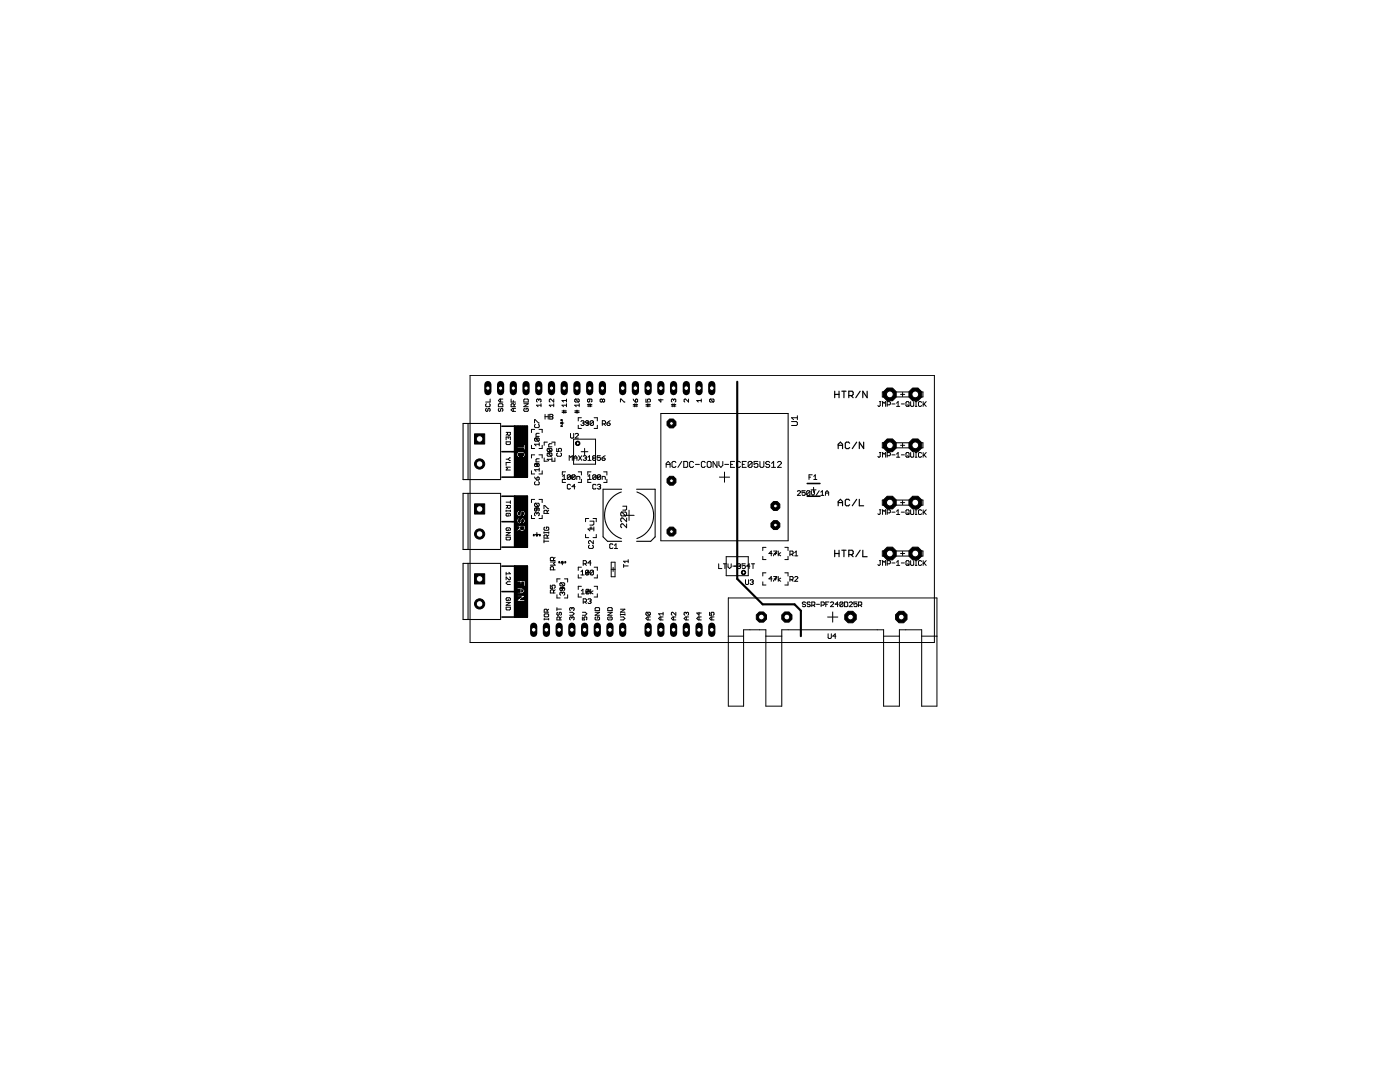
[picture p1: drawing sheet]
<svg xmlns="http://www.w3.org/2000/svg" width="279mm" height="216mm" viewBox="0 0 279 216" stroke-linecap="round" stroke-linejoin="round" font-family="sans-serif">
<path d="M147.1 76.2v39.3l5.1 5.1h6.4l1.2 1.3v5" fill="none" stroke="#000" stroke-width=".42"/>
<g fill="none" stroke="#000" stroke-width=".2">
<path d="M97.8 79.6v.6h-.9M99.9 79.6v.6M100.4 79.6h-.6l-.3 .3 .3 .3h.6M102 79.6v.6h.9M102.4 79.9v.3M104.5 79.8l.2-.2h.6l.1 .2v.4h-.9zM107.5 79.8l-.1-.2-.3 .2 .1 .4M107.5 79.8l.2-.2 .3 .2-.2 .4M107.5 79.8v.1M110.5 79.6v.6l-.6-.6-.3 .2 .2 .4M113.1 79.6v.6M113.1 79.9h-.9l.3 .3"/>
<path d="M114.9 79.6l-.2 .5 .2 .1h.5M114.9 79.6h.5l.2 .2-.2 .4M114.9 79.6l.5 .6M117.7 79.6v.5l-.2 .1-.3-.1 .2-.5h.6l.1 .2-.1 .4M120.2 79.8l-.1-.2-.3 .2v.3l.1 .1 .3-.1M120.2 79.8l.2-.2 .3 .2-.2 .4-.3-.1M120.2 79.8v.3M126.4 79.6l.4 .6M126.8 79.8l.3-.2 .2 .5-.5 .1zM128.9 79.6v.6h.4l-.1-.4 .4-.2 .2 .2-.2 .4M131.9 79.6v.6l-.5-.4h.9M134.4 79.8l-.1-.2-.3 .2 .1 .4"/>
<path d="M134.4 79.8l.2-.2 .3 .2-.2 .4M134.4 79.8v.1M137.4 79.6v.6l-.7-.6-.2 .2 .2 .4M140 79.9h-.9l.3 .3M140 79.6v.6M141.8 79.6l-.2 .5 .2 .1h.5M141.8 79.6h.5l.2 .2-.2 .4M141.8 79.6l.5 .6M176.1 78.2h8.1v1h-8.1zM179.7 78.7h.9M180.1 78.3v.8M95 87.6h1.5"/>
<path d="M95.7 86.8v1.6M97.1 81.5l-.2 .4 .3 .2 .2-.5 .3-.1 .1 .1-.1 .5M97.1 80.6l-.2 .1 .2 .5h.6l.1-.2-.1-.4M99.5 80.7l.1-.1h.6l.2 .1v.5h-.9zM99.6 81.5l-.1 .4 .3 .2 .1-.5 .3-.1 .2 .1-.2 .5M101 87.8v-.6h.9v.6M101 88.2h.9v.4l-.2 .1h-.5l-.2-.1zM101 86.3h.9v.4l-.5 .1-.1-.1v-.4M101 91.6h.4M101.3 86.6l-.3 .2M101.4 87.2v.3M101.4 91.6l.5 .3"/>
<path d="M101.9 92.3h-.9v.6M101.9 99.9v.6M101.9 91.4l-.5 .2M101.9 93.2h-.9l.3 .3-.3 .3h.9M102.2 90.1h1M102.4 81.5v.6M102.6 81.2v-.5l-.4-.1-.2 .1v.5h.9M102.7 85h2.5v10.2h-2.5zM102.7 99h2.5v10.2h-2.5zM102.7 85v10.2M102.7 99v10.2M102.8 85v10.2"/>
<path d="M102.8 99v10.2M102.9 85v10.2M102.9 99v10.2M102.9 81.5h-.6l-.3 .3 .3 .3h.6M102.9 80.6l-.3 .3M103 85v10.2M103 99v10.2M103.1 85v10.2M103.1 99v10.2M103.1 89.3l.1 .1M103.1 91l.4 .3 .2-.1M103.2 85v4.1"/>
<path d="M103.2 89.4v.9M103.2 91.1v4.1M103.2 99v3.1M103.2 89.4h1.3l.1 .5M103.3 85v4.1M103.3 89.4v.9M103.3 91.2v4M103.3 99v3M103.4 85v4.1M103.4 89.4v.8M103.4 91.2v4M103.4 99v2.9"/>
<path d="M103.4 89.4v.7M103.4 91.3v3.9M103.5 85v4.1M103.5 89.4v.7M103.5 90.5v.4M103.5 91.3v3.9M103.5 99v2.9M103.6 85v4.1M103.6 89.4v.7M103.6 90.5v.5M103.6 91.3v3.9M103.6 99v2.9"/>
<path d="M103.7 85v4.1M103.7 89.4v.7M103.7 90.4v4.8M103.7 99v3.7M103.7 91.1l-.2-.3v-.2l.1-.2h.7l.2 .4-.3 .3M103.8 85v4.1M103.8 89.4v.7M103.8 90.4v4.8M103.8 99v3.2M103.9 85v4.1M103.9 89.4v.7M103.9 90.4v4.8"/>
<path d="M103.9 99v3.1M104 85v4.1M104 89.4v.7M104 90.4v4.8M104 99v3M104 99v2.9M104.1 85v4.1M104.1 89.4v.7M104.1 90.4v4.8M104.1 99v2.9M104.2 85v4.1M104.2 89.4v.7"/>
<path d="M104.2 90.4v4.8M104.2 99v2.9M104.3 85v4.1M104.3 89.4v.7M104.3 90.4v.6M104.3 91.3v3.9M104.3 99v2.9M104.4 85v4.1M104.4 89.4v.7M104.4 90.5v.5M104.4 91.3v3.9M104.4 99v2.9"/>
<path d="M104.4 90.5v.4M104.5 90.1l.3 .3M104.5 90.1h-1l-.4 .3M104.5 85v3.7M104.5 89.8v.3M104.5 91.3v3.9M104.5 99v2.9M104.5 80.6h.9l-.9 .6h.9M104.6 88.6l-.1 .5-1.4 .1M104.6 88.6l.2 .1M104.6 85v3.6M104.6 89.9v.3"/>
<path d="M104.6 91.2v4M104.6 99v2.9M104.6 89.9v.4M104.6 99v3M104.7 81.5l-.2 .1 .2 .5h.6l.1-.2-.1-.4h-.3v.3M104.7 91.1l-.2 .2-.3-.1M104.7 85v3.6M104.7 89.8v.5M104.7 91.1v4.1M104.7 99v3.1M104.8 85v10.2M104.8 99v10.2"/>
<path d="M104.8 89.7l-.2 .2M104.8 91l-.1 .1M104.9 85v10.2M104.9 99v10.2M105 85v10.2M105 99v10.2M105.1 85v10.2M105.1 99v10.2M105.2 85v10.2M105.2 99v10.2M106.1 93.9v.7h.6M106.1 88.9v.6h.6"/>
<path d="M106.7 84.4v-.6l.9 .6M106.7 95.2l.4 .6M106.7 90.8h-.6v.6M106.7 85.7h-.6v.6M106.7 99.7h-.6v.6M106.8 87.4h.7l.1 .1-.1 .5M106.8 96.1l-.1 .2 .1 .4h.7l.1-.1-.1-.5M106.8 84.7l-.1 .1 .1 .5h.7l.1-.1-.1-.5M106.8 87.4l-.1 .1 .1 .5h.7M106.8 92.5l-.1 .1 .1 .5h.7M106.8 92.5h.7l.1 .1-.1 .5M106.8 92.5l.7 .6"/>
<path d="M106.8 87.4l.7 .6M106.9 87.6h.5M106.9 92.7h.5M107.1 87.3v.5M107.1 92.4v.5M107.3 95.2l.3 .1-.1 .5h-.4v-.5zM107.6 90.8h.6v.6M107.6 85.7h.6v.6M107.6 99.7h.6v.6M107.6 86.5h-.5l-.1 .1v.5h.6M107.6 88.3v.7M107.6 93.4v.6"/>
<path d="M107.6 93.7h-.9l.3 .3M107.6 91.5h-.5l-.1 .2v.5h.6M107.6 88.6h-.9l.3 .4M108 80.9h-.9l.3 .3M108 80.6v.6M108.2 88.9v.6h-.6M108.2 93.9v.7h-.6M108.6 91.4v.6h.6M108.8 82.7v.9M108.8 83.1h.6M109.2 88.2h-.6v.7M109.3 90.1h.8"/>
<path d="M109.4 89.5l-.2 .1v.3l.2 .2M109.4 90.4l-.2 .2v.3l.2 .1h.6M109.4 89.5h.6l.2 .4-.2 .2zM109.4 90.4h.6l.2 .2-.2 .4M109.4 90.4l.6 .6M109.4 82.7v.9M109.7 89.7v.8M109.7 83.1h.5M109.7 82.7h.5l.1 .1-.1 .3 .1 .4-.1 .1h-.5zM110.1 88.2h.6v.7M110.2 91.7h-1l.3 .3M110.2 88.5h-.5l-.2 .2v.5h.7"/>
<path d="M110.2 91.3v.7M110.5 80.9h-.9l.3 .3M110.5 80.6v.6M110.7 91.4v.6h-.6M111.1 89.5v.6h.5l-.2-.5 .5-.1 .2 .1v.3l-.2 .2M111.3 90.4l-.2 .2v.3l.2 .1h.6l.2-.1v-.3l-.2-.2M111.9 84.4h.6M112.2 82.3h.9M112.2 82h.9M112.2 95.6v.7h.7M112.2 84.1v.6M112.3 95.7h.6"/>
<path d="M112.3 95.1l.3-.4v1M112.5 81.9v.5M112.8 81.9v.5M112.9 94.1h-.7v.7M113.1 80.9h-.9l.3 .3M113.1 80.6v.6M113.6 91.9v-1l.3 .3 .3-.3v1M113.7 95.2h.8M113.9 86.5v.8l.1 .1 .5-.1v-.8M113.9 94.9v.6l-.2 .2-.5-.2M113.9 96.8l-.2-.2-.5 .2v.6l.2 .2 .5-.2M113.9 94.9l-.2-.2-.5 .2v.6"/>
<path d="M113.9 94.9l-.7 .6M114.1 94.8v.8M114.2 94.9l.1-.2 .5 .2M114.2 95.5l.6-.6v.6l-.2 .2zM114.5 87.6h4.4v5h-4.4zM114.5 91.9v-.7l.4-.3 .2 .3v.7M114.5 91.4h.6M114.7 82.3h.9M114.7 82h.9M114.8 86.6l.2-.1 .4 .1v.2l-.6 .6h.6M114.8 97.1h-.6l.4-.5v1M115 81.9v.5"/>
<path d="M115.1 95.7v-.6h.5l.1 .1v.5M115.3 81.9v.5M115.4 94.1h.6v.7M115.4 84.9v.6h.6M115.5 90.9l.6 1M115.6 80.9h-.9l.3 .3M115.6 80.6v.6M115.9 84.1l.2-.2h.3l.2 .2-.2 .3M116 90.1h1.3M116 95.6v.7h-.6M116 83.4h-.6v.6M116.1 90.9l-.6 1"/>
<path d="M116.2 84.4h.2M116.4 84.4l.2 .2-.2 .3h-.3l-.2-.2M116.4 91.1l.5-.2 .1 .2-.1 .3M116.7 89.5v1.3M116.7 91.4h.2M116.9 91.4l.1 .1-.1 .4-.5-.2M117.2 81h.9M117.2 80.7h.9M117.3 84.2v.5M117.3 95.6v.7h.6M117.3 91.9h.7M117.3 91.2l.3-.3v1"/>
<path d="M117.4 95.1l.3-.4v1M117.4 95.7h.6M117.5 80.6v.6M117.6 84.4h-.6l-.1-.1 .1-.4h.3l.2 .2v.6l-.2 .2h-.3l-.1-.2M117.8 80.6v.6M117.9 94.1h-.6v.7M118.4 91.4l-.1-.2 .1-.3 .5 .2-.2 .3M118.4 91.4l-.1 .1 .1 .4 .5-.2-.2-.3M118.4 84.1v.6l-.1 .2h-.3l-.2-.2M118.4 84.1l-.1-.2h-.3l-.2 .2v.6M118.4 91.4h.3M118.4 84.1l-.6 .6"/>
<path d="M118.6 83.4h.6v.6M118.8 95.2h.8M118.9 96.8l-.1-.2-.5 .2v.6l.2 .2 .4-.2M118.9 94.9l-.1-.2-.5 .2v.6M118.9 94.9v.6l-.1 .2-.5-.2M118.9 94.9l-.6 .6M119.2 84.9v.6h-.6M119.2 94.8v.8M119.2 96.8l.5-.2 .2 .2-.2 .3M119.5 97.1h.2M119.7 97.1l.2 .2-.2 .3-.5-.2M119.8 90.9h-.6v.5l.5-.2 .1 .5-.1 .2-.5-.2"/>
<path d="M119.9 94.9v.6l-.2 .2-.5-.2M119.9 94.9l-.2-.2-.5 .2v.6M119.9 94.9l-.7 .6M120.1 91.4h.5l.2 .3-.5 .2zM120.2 95.7v-.6h.4l.2 .1v.5M120.2 84.6h.5l.1-.2v-.3l-.1-.2h-.5v1M120.5 94.1h.6v.7M120.5 84.6l.3 .3M120.8 90.9l-.7 .5M121.1 95.6v.7h-.6M121.1 84.4h.5l.2 .3-.2 .2h-.3l-.2-.2zM121.8 83.9l-.7 .5"/>
<path d="M123.8 80.2v-.6l.9 .6M126.4 81h.9M126.4 80.7h.9M126.7 80.6v.6M127 80.6v.6M128.9 81h.9M128.9 80.7h.9M129.2 80.6v.6M129.5 80.6v.6M131.9 82.5h25.4v25.4h-25.4zM132.9 93.3v-.8l.4-.4 .4 .4v.8M132.9 92.7h.8"/>
<path d="M134 81h.9M134 80.7h.9M134.3 80.6v.6M134.6 80.6v.6M134.9 92.3l-.2-.2h-.4l-.2 .2v.7l.2 .3h.4l.2-.3M136.1 92.1l-.8 1.2M136.5 92.1h.6l.1 .2v.7l-.1 .3h-.6zM138.4 92.3l-.2-.2h-.4l-.2 .2v.7l.2 .3h.4l.2-.3M138.8 92.7h.8M140.7 92.3l-.2-.2h-.3l-.2 .2v.7l.2 .3h.3l.2-.3M141.3 92.1h.4l.2 .2v.7l-.2 .3h-.4l-.2-.3v-.7zM143.1 92.1v1.2l-.8-1.2v1.2"/>
<path d="M143.5 92.1v.8l.4 .4 .4-.4v-.8M143.6 95.2h2M144.6 94.2v2M144.6 92.7h.8M145.8 92.7h.4M146.6 92.1h-.8v1.2h.8M147.8 92.3l-.2-.2h-.4l-.2 .2v.7l.2 .3h.4l.2-.3M148.1 92.7h.4M148.9 92.1h-.8v1.2h.8M150.1 92.3l-.2-.2h-.4l-.2 .2v.7M150.1 92.3v.7l-.2 .3h-.4l-.2-.3M150.1 92.3l-.8 .7"/>
<path d="M151.3 92.1h-.8v.6l.4-.2 .4 .2v.3l-.2 .3h-.4l-.2-.3M151.7 92.1v.9l.1 .3h.4l.2-.3v-.9M153.6 92.3l-.2-.2h-.4l-.2 .2 .2 .4h.4l.2 .2-.2 .4h-.4l-.2-.3M154 93.3h.8M154 92.5l.4-.4v1.2M155.2 92.3l.2-.2h.3l.2 .2v.2l-.7 .8h.7M158 84.1h.9l.2 .2v.4l-.2 .2h-.9M159.1 83.4h-1.1l.4 .3M159.1 83v.7M159.1 98.1l.2-.2 .5 .2-.7 .7h.7M160.7 97.9h-.6v.5l.3-.2 .3 .2v.3l-.2 .1-.4-.1M161.5 95.2h.3"/>
<path d="M161.6 98.1v.6l-.1 .1-.5-.1M161.6 98.1l-.1-.2-.5 .2v.6M161.6 98.1l-.6 .6M161.9 97.7h1M161.9 97.9v.6l.3 .3 .4-.3v-.6M162.1 94.7h-.6v1M162.4 97.2v1.1M162.4 95.1l.3-.4v1M162.4 95.7h.6M163.5 97.9l-.6 .9M163.8 98.8h.6M163.8 98.2l.3-.3v.9"/>
<path d="M164.7 98.8v-.6l.4-.3 .3 .3v.6M164.7 98.4h.7M175.5 90.3h.3M175.5 80.1h.3M175.7 80.1v.8l-.2 .2-.3-.2M175.7 90.3v.8l-.2 .1-.3-.1M176.1 88.3h8.1v1.1h-8.1zM176.1 99.8h8.1v1h-8.1zM176.1 81.1v-1l.3 .4 .3-.4v1M176.1 91.2v-.9l.3 .3 .3-.3v.9M177.1 90.9h.4l.2-.1v-.4l-.2-.1h-.4v.9M177.1 80.8h.4l.2-.2v-.3l-.2-.2h-.4v1"/>
<path d="M178 90.8h.6M178 80.6h.6M178.9 80.5l.3-.4v1M178.9 90.6l.3-.3v.9M178.9 91.2h.7M178.9 81.1h.7M179.7 88.9h.9M179.9 90.8h.6M179.9 80.6h.6M180.1 88.5v.8M180.1 99.9v.8M181 80.1h.3l.1 .2v.6l-.1 .2h-.3l-.2-.2v-.6z"/>
<path d="M181 90.3l.4 .1v.7l-.1 .1-.5-.1v-.7zM181.1 90.9l.3 .3M181.1 80.8l.3 .3M181.7 80.1v.8l.2 .2h.3l.2-.2v-.8M181.7 90.3v.8l.2 .1 .5-.1v-.8M182.7 91.2h.3M182.7 90.3h.3M182.7 81.1h.3M182.7 80.1h.3M182.8 80.1v1M182.8 90.3v.9M183.9 80.3l-.1-.2h-.3l-.2 .2v.6l.2 .2h.3l.1-.2"/>
<path d="M183.9 90.4l-.1-.1-.5 .1v.7l.2 .1 .4-.1M184.2 80.1v1M184.2 90.3v.9M184.4 90.8l.4 .4M184.4 80.6l.4 .5M184.8 90.3l-.6 .6M184.8 80.1l-.6 .7M95 115.5h1.5M95 101.6h1.5M95.7 100.8v1.5M95.7 114.7v1.6M101 101.8v.3"/>
<path d="M101 107.2h.9v.4l-.7 .1-.2-.1zM101 114.2v.6M101 100.9h.9v.4l-.2 .1-.4-.1v-.4M101 100.2h.9M101 101.9h.9M101 106.3h.9l-.9 .5h.9M101.3 101.1l-.3 .3M101.4 119.5v.3l-.4-.1 .2-.4h.5l.2 .1-.2 .4M101.4 102.7v.3h-.2l-.2-.4 .7-.2 .2 .2-.2 .4M101.4 105.6v.3h-.2l-.2-.4 .7-.2 .2 .2-.2 .4M101.6 114.2l.3 .3h-.9M101.7 115.1l.2 .2-.2 .4-.7-.6v.6"/>
<path d="M101.9 116.1h-.6l-.3 .3 .3 .2h.6M101.9 101.8v.3M102.2 118h1M102.2 104.1h1M102.7 113h2.5v10.1h-2.5zM102.7 113v10.1M102.8 113v10.1M102.9 113v10.1M103 113v10.1M103.1 113v10.1M103.1 116.1l.1 .1M103.1 117.5l.7 .1v.6l-.7 .1"/>
<path d="M103.1 118.4l.1 .1M103.1 119l.1 .1M103.1 119.9l.1 .1M103.1 105.1l.5 .1-.5 .6M103.1 102.8l.3 .2M103.1 104.2l.4 .4h.3M103.1 104.9l.1-.1h1.5l.1 .1M103.1 105.9l.1 .1M103.1 119.7h.1M103.2 102.8v.8M103.2 104.3v.5M103.2 105.1v.6"/>
<path d="M103.2 106v3.2M103.2 113v2.8M103.2 116.1v1.2M103.2 117.6v.6M103.2 118.5v.3M103.2 119.1v.6M103.2 120v3.1M103.2 115.8l-.1 .1M103.2 116.2h.6l.1 .4M103.2 115.8h1.5M103.2 117.3h1.1M103.2 117.3l-.1 .1"/>
<path d="M103.2 118.5h1.1M103.2 119.1h.8l-.7 .5M103.2 119.6h.1M103.2 119.6l-.1 .1M103.2 106h.2M103.3 102.9v.6M103.3 104.4v.4M103.3 105.2v.4M103.3 106v3.2M103.3 113v2.8M103.3 116.2v1.1M103.3 117.6v.6"/>
<path d="M103.3 118.5v.2M103.3 119.1v.5M103.3 120v3.1M103.4 103v.4M103.4 104.5v.3M103.4 105.2v.3M103.4 106v3.2M103.4 113v2.8M103.4 116.2v1.1M103.4 117.6v.6M103.4 118.5v.2M103.4 119.1v.5"/>
<path d="M103.4 120v3.1M103.4 103v.1M103.4 106l.2-.2 .3 .2M103.4 103.1v.2M103.4 119.1v.4M103.4 103.1h.4M103.5 102.3v.3M103.5 103.1v.2M103.5 103.8v.3M103.5 104.6v.2M103.5 105.2v.2M103.5 105.9v3.3"/>
<path d="M103.5 113v2.8M103.5 116.2v1.1M103.5 117.6v.6M103.5 118.5v.2M103.5 119.1v.4M103.5 120v3.1M103.6 102.2v.5M103.6 103.1v.2M103.6 103.7v.5M103.6 104.6v.2M103.6 105.8v3.4M103.6 113v2.8"/>
<path d="M103.6 116.2v1.1M103.6 117.6v.6M103.6 118.5v.2M103.6 119.1v.3M103.6 120v3.1M103.7 103.1v1.1M103.7 104.6v.2M103.7 105.8v3.4M103.7 113v2.8M103.7 116.2v1.1M103.7 117.6v.6M103.7 118.5v.2"/>
<path d="M103.7 119.1v.3M103.7 120v3.1M103.7 101.9h-.2l-.4 .3M103.7 102.1l-.2 .2v.3l.2 .1M103.7 103.6l-.2 .2v.3l.2 .1M103.7 103.4l-.2-.1-.4 .3M103.7 103.1v1M103.7 105.9v3.3M103.7 119.1v.2M103.8 103.1v.5M103.8 104.6v.2M103.8 105.9v3.3"/>
<path d="M103.8 113v2.8M103.8 116.5v.8M103.8 118.5v.2M103.8 119.1v.2M103.8 120v3.1M103.9 103.5l-.2 .7M103.9 116.6h.1M103.9 103v.5M103.9 104.5v.3M103.9 106v3.2M103.9 113v2.8M103.9 116.6v.7"/>
<path d="M103.9 118.5v.2M103.9 119.1v.1M103.9 120v3.1M103.9 106h.6M103.9 105.2h.6v.4l-.5 .1zM104 102.9v.6M104 104.4v.4M104 105.2v.4M104 106v3.2M104 113v2.8M104 116.6v.7M104 118.5v.2"/>
<path d="M104 119.1h.1M104 119.6h.1M104 120v3.1M104 101.9l-.2 .3-.1 .5M104 102.8v.6M104 104.3v.5M104 105.2v.5M104 119.5v.1M104.1 105.2v.5M104.1 106v3.2M104.1 113v2.8M104.1 117.3v-1.1h.4v1.3"/>
<path d="M104.1 118.5v.2M104.1 119.5v.1M104.1 120v3.1M104.1 101.9h.4M104.1 101.9h-.1M104.1 103.3h.4M104.1 103.3l-.2 .2M104.1 117.7l.3 .2-.3 .2zM104.1 116.5l-.1 .1M104.1 102.8l-.3 .3M104.1 104.2l-.3 .4M104.2 102.3v1"/>
<path d="M104.2 103.7v1.1M104.2 105.2v.5M104.2 106v3.2M104.2 113v2.8M104.2 116.2v1.1M104.2 117.7v.4M104.2 118.5v.2M104.2 119.4v.2M104.2 120v3.1M104.2 103l.3 .1M104.3 102.2l-.2 .1v1M104.3 103.7l-.2 .1v1"/>
<path d="M104.3 102.2l.2 .1v.3l-.3 .2M104.3 103.7l.2 .1v.3l-.3 .2M104.3 117.3l.5 .5M104.3 102.2v.6M104.3 103v.3M104.3 103.7v.6M104.3 104.5v.3M104.3 105.2v.5M104.3 106v3.2M104.3 113v2.8M104.3 116.2v1.1M104.3 117.8v.2"/>
<path d="M104.3 118.5v.2M104.3 119.4v.2M104.3 120v3.1M104.4 102.2v.5M104.4 103.1v.2M104.4 103.7v.5M104.4 104.6v.2M104.4 105.2v.5M104.4 106v3.2M104.4 113v2.8M104.4 116.2v1.2M104.4 117.9h.1"/>
<path d="M104.4 118.4v.3M104.4 119.3v.3M104.4 120v3.1M104.4 102.3v.3M104.4 103.8v.3M104.4 105.2v.4M104.4 118.3v.4M104.5 116.9l.1 .2M104.5 101.9h.1M104.5 103.3l.3 .4M104.5 103.1v.2M104.5 104.5v.3"/>
<path d="M104.5 106v3.2M104.5 113v2.8M104.5 118.3v.4M104.5 119.2v.4M104.5 120v3.1M104.6 103v.4M104.6 104.5v.3M104.6 105.9v3.3M104.6 113v2.8M104.6 117.1v.5M104.6 119.2v.4M104.6 120v3.1"/>
<path d="M104.6 101.9l.1 .2M104.6 118.1v.7v-.6M104.6 102.9v.6M104.6 104.4v.4M104.6 117.1v.6M104.6 119.1v.5M104.7 115.8l.1 .1M104.7 119.1l-.8 .5h.8M104.7 119.6l.1 .1M104.7 102.1l.1 .1M104.7 104.3l-.2 .3-.3-.1M104.7 118.8l-1.5-.1-.1 .2"/>
<path d="M104.7 118.8l.1 .1M104.7 102.8v.8M104.7 104.3v.5M104.7 105.8v3.4M104.7 113v2.8M104.7 117v.8M104.7 118v.8M104.7 119.1v.6M104.7 120v3.1M104.8 116.9l-.2 .2M104.8 113v10.1M104.8 118l-.5 .5"/>
<path d="M104.8 119.9l-.1 .1h-1.5M104.8 119l-.1 .1M104.8 102.8l-.3 .3M104.8 104.2l-.1 .1M104.8 105.7l-.3 .3M104.9 113v10.1M105 113v10.1M105.1 113v10.1M105.2 113v10.1M106.1 102.8v.7h.6M106.7 101.6h.8M106.8 106.6h.7"/>
<path d="M106.8 100.4h.7l.1 .2-.1 .4M106.8 100.4l-.1 .5 .1 .1h.7M106.8 100.4l.7 .6M107.1 101.8l-.1 .2-.3-.2 .1-.5h.7l.1 .2-.1 .5M107.1 102.4l-.1-.1-.3 .1 .1 .5M107.1 102.4l.2-.1 .3 .1-.1 .5M107.1 101.2v.7M107.1 102.4v.2M107.1 106.3v.7M108.2 102.8v.7h-.6M108.6 101.5v-.6l.9 .6M108.6 106.3h.9"/>
<path d="M108.6 106.1v.3M108.6 107.7v.6M108.6 108h.9M108.7 105.2l-.1 .1v.4l.1 .1h.7l.1-.1-.1-.5h-.3v.3M109.2 102.4v-.4l-.1-.2-.5 .2v.4h.9M109.2 107.4v-.5l-.1-.2-.5 .2v.5h.9M109.5 106.1v.3M109.5 101.8l-.3 .3M109.5 106.7l-.3 .4M109.8 116.8v.6h.5l-.1-.3 .1-.3 .5 .1v.3l-.2 .2M109.8 112.1h1l-.3 .4 .3 .3h-1M110.5 118.3v-.5l-.2-.1-.5 .1v.5h1"/>
<path d="M110.5 111.8v-.4l-.2-.2-.5 .2v.4h1M110.5 113.7v-.5l-.2-.1h-.3l-.2 .1v.5h1M110.8 111.2l-.3 .3M110.8 117.7l-.3 .3M111.1 118.7v.6h.7M111.8 115.5h-.7v.6M111.8 117.4h.8M111.9 112.3h.7M111.9 116.3l-.2 .1v.4l.2 .1h.6M111.9 116.3h.6l.2 .1v.4l-.2 .1M111.9 116.3l.6 .6M112.2 112v.7"/>
<path d="M112.2 117v.8M112.2 118.3v.2M112.2 118.3l-.1-.1-.4 .1v.3l.2 .2M112.2 118.3l.2-.1 .3 .1v.3l-.2 .2M112.2 117.7l-.3 .2-.2-.2v-.3l.2-.2h.6l.2 .2v.3l-.2 .2M112.6 115.5h.7v.6M113.3 118.7v.6h-.7M115.4 114.7v.6h.6M115.4 118.5v.6h.6M115.9 114.1l.3-.3v.9M115.9 114.7h.7M116 118.5h.6"/>
<path d="M116 117.9l.3-.3v.9M116 113.2h-.6v.6M116 117h-.6v.6M116.4 112.5h.5l.1-.2v-.3l-.1-.1h-.5v.9M116.7 112.5l.3 .3M116.9 106.6v.7h.6M116.9 118h.8M116.9 114.2h.8M117.3 113.9v.7M117.3 117.7v.7M117.3 119.6l.5-.1 .2 .1-.2 .4M117.5 103.5h-.6v.6"/>
<path d="M117.5 113.9l-.2-.1h-.3l-.1 .1v.7M117.5 113.9v.7l-.2 .1h-.3l-.1-.1M117.5 113.9l-.6 .7M117.6 117.7v.7l-.2 .1-.5-.1M117.6 117.7l-.5-.1-.2 .1v.7M117.6 117.7l-.7 .7M117.6 108.8l-.1 .2v.3l.1 .1h.6l.2-.1v-.3l-.2-.2M117.6 120h.2M117.7 105.4h.5M117.7 104h.8v.6l-.2 .2h-.6M117.8 120l.2 .1-.2 .3-.5-.1M117.9 117.6v.9"/>
<path d="M117.9 105.1v.5M118 112.3h-.7l.5-.4v.9M118.3 117.9l-.4 .3 .4 .3M118.4 103.5h.6v.6M118.4 107.9v.6l-.6-.6-.3 .1v.3l.1 .2M118.4 113.9l-.1-.1h-.3l-.2 .1v.7M118.4 113.9v.7l-.1 .1h-.3l-.2-.1M118.4 113.9l-.6 .7M118.5 105.6h-1.2l.4 .3M118.5 105.2v.7M118.6 113.2h.6v.6M118.6 117h.6v.6"/>
<path d="M119 106.6v.7h-.6M119.2 114.7v.6h-.6M119.2 118.5v.6h-.6M122 113.6h.8M122 112.2h.7v2.9h-.7zM122.3 108.7l-.1-.2-.5 .2v.6l.1 .2 .5-.2M122.4 113.2v.8M122.6 109.5h.7M122.6 108.8l.3-.3v1M124.1 102.2h.8l.2 .2v.4l-.2 .2M124.1 102.2l-.2 .2v.4l.2 .2h.8M124.1 102.2l.8 .8"/>
<path d="M124.3 101h.8v.6l-.2 .2h-.6M124.5 112.9h.9M124.5 112.6v.6M124.5 102.8h2.1M125.1 104.5v.8l-.8-.8-.4 .2v.4l.2 .2M125.1 103.4v.7l-.8-.7-.4 .1v.4l.2 .2M125.4 112h-.9l.3 .3M125.4 111.7v.6M125.5 101.8v2M143.4 112.5v1h.7M144.4 112.5h.6M144.7 112.5v1"/>
<path d="M144.9 111.1h4.4v3.8h-4.4zM145.3 112.5v.6l.3 .4 .3-.4v-.6M145.4 119.3h41.6v7.6h-3.1v-1.2h-4.4v1.2h-3.2v-1.2h-20.3v1.2h-3.2v-1.2h-4.4v1.2h-3zM146.2 113h1.5M147.1 112.4v1.2M147.2 112.7l.1-.2h.3l.2 .2-.2 .3 .2 .3-.2 .2h-.3l-.1-.2M148.7 112.5h-.6v.5l.3-.2 .3 .2v.3l-.1 .2h-.3l-.2-.2M148.8 115.7v.8l.1 .1h.3l.2-.1v-.8M149.7 113h-.7l.5-.5v1M149.7 115.8l.2-.1h.3l.1 .1-.1 .3M150 112.5h.6M150 116.1h.2"/>
<path d="M150.2 116.1l.1 .2-.1 .3h-.3l-.2-.1M150.3 112.5v1M152.2 111v.7h.7M152.2 116.1v.6h.7M152.9 109.2h-.7v.7M152.9 114.3h-.7v.6M154.1 115.5h-.6l.4-.5v1M154.1 110.4h-.6l.4-.4v.9M154.4 110h.6l-.6 .9M154.4 115h.6l-.6 1M154.5 115.5h.5M154.5 110.4h.5"/>
<path d="M154.7 110.2v.5M154.7 115.3v.5M155.3 110v.9M155.3 115v1M155.8 110.3l-.5 .3 .5 .3M155.8 115.4l-.5 .3 .5 .3M156.6 109.2h.7v.7M156.6 114.3h.7v.6M157.3 111v.7h-.7M157.3 116.1v.6h-.7M157.6 110.6h.5l.2-.2-.2-.4h-.5v.9M157.6 115.7h.5l.2-.2-.2-.5h-.5v1"/>
<path d="M158 110.6l.3 .3M158 115.7l.3 .3M158.6 110.3l.3-.3v.9M158.6 110.9h.6M158.6 115.2l.1-.2h.4l.1 .2-.6 .8h.6M175.5 111.9h.3M175.5 101.7h.3M175.7 111.9v.7l-.2 .2-.3-.2M175.7 101.7v.8l-.2 .2-.3-.2M176.1 109.9h8.1v1.1h-8.1zM176.1 102.7v-1l.3 .3 .3-.3v1M176.1 112.8v-.9l.3 .3 .3-.3v.9"/>
<path d="M177.1 112.5h.4l.2-.2v-.3l-.2-.1h-.4v.9M177.1 102.3h.4l.2-.1v-.3l-.2-.2h-.4v1M178 102.2h.6M178 112.3h.6M178.9 112.8h.7M178.9 102.7h.7M178.9 102l.3-.3v1M178.9 112.2l.3-.3v.9M179.7 110.4h.9M179.7 100.3h.9M179.9 102.2h.6M179.9 112.3h.6"/>
<path d="M180.1 110v.8M180.8 101.9l.2-.2 .4 .2v.6l-.1 .2-.5-.2zM181 111.9h.3l.1 .1v.6l-.1 .2h-.3l-.2-.2v-.6zM181.1 102.3l.3 .4M181.1 112.5l.3 .3M181.7 111.9v.7l.2 .2h.3l.2-.2v-.7M181.7 101.7v.8l.2 .2 .5-.2v-.8M182.7 111.9h.3M182.7 112.8h.3M182.7 102.7h.3M182.7 101.7h.3M182.8 101.7v1"/>
<path d="M182.8 111.9v.9M183.9 112l-.1-.1h-.3l-.2 .1v.6l.2 .2h.3l.1-.2M183.9 101.9l-.1-.2-.5 .2v.6l.2 .2 .4-.2M184.2 101.7v1M184.2 111.9v.9M184.4 102.2l.4 .5M184.4 112.3l.4 .5M184.8 101.7l-.6 .6M184.8 111.9l-.6 .6M101 121.2h.9v.4l-.2 .1h-.5l-.2-.1zM101 120.2h.9l-.9 .6h.9M108.6 123.4v.3"/>
<path d="M108.6 123.5h.9M108.8 122.5h.5l.2 .4-.2 .2h-.5l-.2-.2zM109.2 122.2v-.5l-.4-.1-.2 .1v.5h.9M109.5 123.4v.3M109.5 121.6l-.3 .3M111.1 121.2v.6M111.1 121.5h.9M111.3 122.2l-.2 .4 .3 .2 .2-.5 .3-.1 .1 .1-.1 .5M111.7 123.7v-.4l-.1-.2-.5 .2v.4h.9M112 123.1l-.3 .3M113.7 122.2h.6l.3 .3-.3 .3h-.6M114.1 123.3l-.1-.2-.3 .2 .1 .4"/>
<path d="M114.1 123.3l.2-.2 .3 .2-.2 .4M114.1 121.4l-.1-.2-.3 .2 .1 .4M114.1 121.4v.1M114.1 123.3v.1M114.1 121.4l.2-.2 .3 .2-.2 .4M116.2 123.1v.6h.5l-.2-.3 .2-.3 .4 .2-.1 .4M116.2 122.2h.6l.3 .3-.3 .3h-.6M116.4 120.1h.5l.1-.1v-.4l-.1-.1h-.5v.9M116.7 120.1l.3 .3M118.8 122.2h.9l-.9 .6h.9M118.9 123.1l-.1 .2 .1 .4h.6l.2-.2-.2-.4h-.3v.3M118.9 121.2h.6l.2 .2v.4h-.9v-.4z"/>
<path d="M121.3 122.2h.9l-.9 .6h.9M121.4 123.1l-.1 .2 .1 .4h.6l.2-.2-.2-.4h-.3v.3M121.4 121.2h.6l.2 .2v.4h-.9v-.4zM123.8 123.1h.6l.3 .3-.3 .3h-.6M123.8 121.6h.9l-.9 .6h.9M123.8 122.6h.9M123.8 122.5v.3M124.7 122.5v.3M129.1 122.2l-.2 .4 .2 .2h.5M129.1 122.2h.5l.2 .1-.2 .5M129.1 122.2l.5 .6M129.3 123.1v.6"/>
<path d="M129.8 123.1h-.6l-.3 .3 .3 .3h.6M131.9 123.1v.6M132.3 123.1h-.6l-.3 .3 .3 .3h.6M132.3 122.5h-.9l.3 .3M132.3 122.2v.6M134.4 123.1v.6M134.9 123.1h-.6l-.3 .3 .3 .3h.6M134.9 122.2v.6l-.8-.6-.1 .1 .1 .5M137 122.3l-.2-.1-.3 .1 .2 .5M137 122.3l.1-.1 .3 .1-.1 .5M137 122.3v.2M137 123.1v.6"/>
<path d="M137.4 123.1h-.6l-.3 .3 .3 .3h.6M139.5 122.2v.6l-.4-.5h.9M139.5 123.1v.6M140 123.1h-.6l-.3 .3 .3 .3h.6M141.6 122.2v.6h.4l-.1-.5 .4-.1 .2 .1-.2 .5M142 123.1v.6M142.5 123.1h-.6l-.3 .3 .3 .3h.6M160.8 120.3l-.2-.2-.5 .2 .2 .3h.3l.2 .2-.2 .3-.5-.2M161.7 120.3l-.2-.2-.4 .2 .1 .3h.3l.2 .2-.2 .3-.4-.2M162 120.8h.5l.1-.2-.1-.5h-.5v1M162.3 120.8l.3 .3M162.9 120.6h.7"/>
<path d="M163.9 120.8h.4l.2-.2v-.3l-.2-.2h-.4v1M164.8 120.6h.3M165.2 123.1h2M165.3 126.5v.8l.1 .1 .5-.1v-.8M165.4 120.1h-.6v1M165.7 120.3l.2-.2 .5 .2v.1l-.7 .7h.7M166.2 122.1v2M166.8 126.9h-.6l.5-.4v.9M167.3 120.6h-.6l.5-.5v1M168.2 120.3v.6l-.1 .2-.5-.2M168.2 120.3l-.1-.2-.5 .2v.6M168.2 120.3l-.6 .6"/>
<path d="M168.6 120.1h.4l.2 .2v.6l-.2 .2h-.4zM169.5 120.3l.2-.2 .4 .2v.1l-.6 .7h.6M171 120.1h-.6v.5l.3-.2 .3 .2-.1 .5-.5-.2M171.3 120.8h.5l.2-.5-.2-.2h-.5v1M171.7 120.8l.3 .3"/>
</g>
<path d="M92.4 84.5h7.5v11.2h-7.5zM92.4 98.4h7.5v11.2h-7.5zM93.4 84.5v11.2M93.4 98.4v11.2M124 98.2a4.9 4.9 0 0 0-3.4 4.6 4.9 4.9 0 0 0 3.4 4.7M124.1 97.6h-3.7v9.5l.8 .9h2.9M127 97.6h3.7v9.5l-.8 .9h-2.9M127.1 98.2a4.9 4.9 0 0 1 3.4 4.6 4.9 4.9 0 0 1-3.4 4.7M92.4 112.4h7.5v11.2h-7.5zM93.4 112.4v11.2" fill="none" stroke="#000" stroke-width=".21"/>
<g fill="#000" stroke="#000" stroke-width=".2">
<path d="M115 88.1a.45 .45 0 0 1 .7 .2 .45 .45 0 0 1-.3 .6 .45 .45 0 0 1-.5-.4h.1a.32 .32 0 0 1 .4-.3 .32 .32 0 0 1 .1 .5 .32 .32 0 0 1-.5-.1l-.1-.1z" fill-rule="evenodd"/>
<path d="M148.1 113.9a.44 .44 0 0 1 .7 .1 .44 .44 0 0 1-.3 .6 .44 .44 0 0 1-.5-.4h.1a.32 .32 0 0 1 .4-.2 .32 .32 0 0 1 .1 .5 .32 .32 0 0 1-.5-.1l-.1-.2z" fill-rule="evenodd"/>
</g>
<path d="M100.2 99h5v10.2h-5M100.2 85h5v10.2h-5M100.2 90.1h2.5M102.7 85v10.2M102.7 99v10.2M161.1 99h2.5M161.1 96.5h2.5M100.2 113h5v10.1h-5M100.2 118h2.5M100.2 104.1h2.5M102.7 113v10.1" fill="none" stroke="#000" stroke-width=".32"/>
<g fill="#000" stroke="#000" stroke-width=".2">
<path d="M177 78.3h1.2v.8h-1.2zM182.1 78.3h1.2v.8h-1.2zM111.9 84.9h.3v.2h-.3zM111.9 83.7h.3v.2h-.3zM111.9 84.3h.3v.3h-.3zM177 99.9h1.2v.8h-1.2zM177 88.5h1.2v.8h-1.2zM182.1 99.9h1.2v.8h-1.2zM182.1 88.5h1.2v.8h-1.2zM106.4 106.6h.2v.3h-.2zM107 106.6h.3v.3h-.3zM107.7 106.6h.1v.3h-.1z"/>
<path d="M111.5 112h.2v.3h-.2zM112.1 112h.3v.3h-.3zM112.7 112h.2v.3h-.2zM177 110h1.2v.8h-1.2zM182.1 110h1.2v.8h-1.2z"/>
</g>
<g fill="none" stroke="#000" stroke-width=".23">
<path d="M166.6 78.1v1.3M166.6 78.7h.8M167.4 78.1v1.3M168 78.1h.8M168.4 78.1v1.3M169.4 78.9h.7l.2-.2v-.4l-.2-.2h-.7v1.3M169.8 78.9l.5 .5M171.7 78.1l-.9 1.3M173.1 78.1v1.3l-.9-1.3v1.3M167.3 89.5v-.9l.4-.4 .4 .4v.9M167.3 88.9h.8M169.6 99.8l-.3-.2h-.4l-.2 .2v.9l.2 .2h.4l.3-.2"/>
<path d="M169.6 88.4l-.3-.2h-.4l-.2 .2v.9l.2 .2h.4l.3-.2M171 99.6l-.9 1.3M171 88.2l-.9 1.3M171.5 99.6v1.3h.9M172.4 88.2v1.3l-.9-1.3v1.3M166.6 109.8v1.3M166.6 110.4h.8M167.3 100.9v-.8l.4-.5 .4 .5v.8M167.3 100.3h.8M167.4 109.8v1.3M168 109.8h.8M168.4 109.8v1.3"/>
<path d="M169.4 110.7h.7l.2-.3v-.4l-.2-.2h-.7v1.3M169.8 110.7l.5 .4M171.7 109.8l-.9 1.3M172.2 109.8v1.3h.9"/>
</g>
<path d="M124.3 76.7v1.4" fill="none" stroke="#000" stroke-width="1.4"/>
<circle cx="124.3" cy="77.4" r=".47" fill="#fff" stroke="#000" stroke-width=".2"/>
<path d="M126.8 76.7v1.4" fill="none" stroke="#000" stroke-width="1.4"/>
<circle cx="126.8" cy="77.4" r=".47" fill="#fff" stroke="#000" stroke-width=".2"/>
<path d="M129.3 76.7v1.4" fill="none" stroke="#000" stroke-width="1.4"/>
<circle cx="129.3" cy="77.4" r=".47" fill="#fff" stroke="#000" stroke-width=".2"/>
<path d="M131.9 76.7v1.4" fill="none" stroke="#000" stroke-width="1.4"/>
<circle cx="131.9" cy="77.4" r=".47" fill="#fff" stroke="#000" stroke-width=".2"/>
<path d="M134.4 76.7v1.4" fill="none" stroke="#000" stroke-width="1.4"/>
<circle cx="134.4" cy="77.4" r=".47" fill="#fff" stroke="#000" stroke-width=".2"/>
<path d="M137 76.7v1.4" fill="none" stroke="#000" stroke-width="1.4"/>
<circle cx="137" cy="77.4" r=".47" fill="#fff" stroke="#000" stroke-width=".2"/>
<path d="M139.5 76.7v1.4" fill="none" stroke="#000" stroke-width="1.4"/>
<circle cx="139.5" cy="77.4" r=".47" fill="#fff" stroke="#000" stroke-width=".2"/>
<path d="M142 76.7v1.4" fill="none" stroke="#000" stroke-width="1.4"/>
<circle cx="142" cy="77.4" r=".47" fill="#fff" stroke="#000" stroke-width=".2"/>
<path d="M97.4 76.7v1.4" fill="none" stroke="#000" stroke-width="1.4"/>
<circle cx="97.4" cy="77.4" r=".42" fill="#fff" stroke="#000" stroke-width=".2"/>
<path d="M99.9 76.7v1.4" fill="none" stroke="#000" stroke-width="1.4"/>
<circle cx="99.9" cy="77.4" r=".42" fill="#fff" stroke="#000" stroke-width=".2"/>
<path d="M102.4 76.7v1.4" fill="none" stroke="#000" stroke-width="1.4"/>
<circle cx="102.4" cy="77.4" r=".42" fill="#fff" stroke="#000" stroke-width=".2"/>
<path d="M105 76.7v1.4" fill="none" stroke="#000" stroke-width="1.4"/>
<circle cx="105" cy="77.4" r=".42" fill="#fff" stroke="#000" stroke-width=".2"/>
<path d="M107.5 76.7v1.4" fill="none" stroke="#000" stroke-width="1.4"/>
<circle cx="107.5" cy="77.4" r=".42" fill="#fff" stroke="#000" stroke-width=".2"/>
<path d="M110.1 76.7v1.4" fill="none" stroke="#000" stroke-width="1.4"/>
<circle cx="110.1" cy="77.4" r=".42" fill="#fff" stroke="#000" stroke-width=".2"/>
<path d="M112.6 76.7v1.4" fill="none" stroke="#000" stroke-width="1.4"/>
<circle cx="112.6" cy="77.4" r=".42" fill="#fff" stroke="#000" stroke-width=".2"/>
<path d="M115.1 76.7v1.4" fill="none" stroke="#000" stroke-width="1.4"/>
<circle cx="115.1" cy="77.4" r=".42" fill="#fff" stroke="#000" stroke-width=".2"/>
<path d="M117.7 76.7v1.4" fill="none" stroke="#000" stroke-width="1.4"/>
<circle cx="117.7" cy="77.4" r=".42" fill="#fff" stroke="#000" stroke-width=".2"/>
<path d="M120.2 76.7v1.4" fill="none" stroke="#000" stroke-width="1.4"/>
<circle cx="120.2" cy="77.4" r=".42" fill="#fff" stroke="#000" stroke-width=".2"/>
<path d="M129.3 124.9v1.5" fill="none" stroke="#000" stroke-width="1.4"/>
<circle cx="129.3" cy="125.7" r=".47" fill="#fff" stroke="#000" stroke-width=".2"/>
<path d="M131.9 124.9v1.5" fill="none" stroke="#000" stroke-width="1.4"/>
<circle cx="131.9" cy="125.7" r=".47" fill="#fff" stroke="#000" stroke-width=".2"/>
<path d="M134.4 124.9v1.5" fill="none" stroke="#000" stroke-width="1.4"/>
<circle cx="134.4" cy="125.7" r=".47" fill="#fff" stroke="#000" stroke-width=".2"/>
<path d="M137 124.9v1.5" fill="none" stroke="#000" stroke-width="1.4"/>
<circle cx="137" cy="125.7" r=".47" fill="#fff" stroke="#000" stroke-width=".2"/>
<path d="M139.5 124.9v1.5" fill="none" stroke="#000" stroke-width="1.4"/>
<circle cx="139.5" cy="125.7" r=".47" fill="#fff" stroke="#000" stroke-width=".2"/>
<path d="M142 124.9v1.5" fill="none" stroke="#000" stroke-width="1.4"/>
<circle cx="142" cy="125.7" r=".47" fill="#fff" stroke="#000" stroke-width=".2"/>
<circle cx="154.7" cy="104.8" r=".96" fill="#000" stroke="#000" stroke-width=".2"/>
<circle cx="154.7" cy="104.8" r=".38" fill="#fff" stroke="#000" stroke-width=".2"/>
<circle cx="154.7" cy="101" r=".96" fill="#000" stroke="#000" stroke-width=".2"/>
<circle cx="154.7" cy="101" r=".38" fill="#fff" stroke="#000" stroke-width=".2"/>
<circle cx="134" cy="84.5" r=".96" fill="#000" stroke="#000" stroke-width=".2"/>
<circle cx="134" cy="84.5" r=".38" fill="#fff" stroke="#000" stroke-width=".2"/>
<circle cx="134" cy="95.9" r=".96" fill="#000" stroke="#000" stroke-width=".2"/>
<circle cx="134" cy="95.9" r=".38" fill="#fff" stroke="#000" stroke-width=".2"/>
<circle cx="134" cy="106.1" r=".96" fill="#000" stroke="#000" stroke-width=".2"/>
<circle cx="134" cy="106.1" r=".38" fill="#fff" stroke="#000" stroke-width=".2"/>
<path d="M106.5 124.9v1.5" fill="none" stroke="#000" stroke-width="1.4"/>
<circle cx="106.5" cy="125.7" r=".47" fill="#fff" stroke="#000" stroke-width=".2"/>
<path d="M109.1 124.9v1.5" fill="none" stroke="#000" stroke-width="1.4"/>
<circle cx="109.1" cy="125.7" r=".47" fill="#fff" stroke="#000" stroke-width=".2"/>
<path d="M111.6 124.9v1.5" fill="none" stroke="#000" stroke-width="1.4"/>
<circle cx="111.6" cy="125.7" r=".47" fill="#fff" stroke="#000" stroke-width=".2"/>
<path d="M114.1 124.9v1.5" fill="none" stroke="#000" stroke-width="1.4"/>
<circle cx="114.1" cy="125.7" r=".47" fill="#fff" stroke="#000" stroke-width=".2"/>
<path d="M116.7 124.9v1.5" fill="none" stroke="#000" stroke-width="1.4"/>
<circle cx="116.7" cy="125.7" r=".47" fill="#fff" stroke="#000" stroke-width=".2"/>
<path d="M119.2 124.9v1.5" fill="none" stroke="#000" stroke-width="1.4"/>
<circle cx="119.2" cy="125.7" r=".47" fill="#fff" stroke="#000" stroke-width=".2"/>
<path d="M121.7 124.9v1.5" fill="none" stroke="#000" stroke-width="1.4"/>
<circle cx="121.7" cy="125.7" r=".47" fill="#fff" stroke="#000" stroke-width=".2"/>
<path d="M124.3 124.9v1.5" fill="none" stroke="#000" stroke-width="1.4"/>
<circle cx="124.3" cy="125.7" r=".47" fill="#fff" stroke="#000" stroke-width=".2"/>
<circle cx="177.6" cy="100.3" r="1.38" fill="#000" stroke="#000" stroke-width=".2"/>
<circle cx="177.6" cy="100.3" r=".68" fill="#fff" stroke="#000" stroke-width=".2"/>
<circle cx="182.7" cy="100.3" r="1.38" fill="#000" stroke="#000" stroke-width=".2"/>
<circle cx="182.7" cy="100.3" r=".68" fill="#fff" stroke="#000" stroke-width=".2"/>
<circle cx="182.7" cy="88.9" r="1.38" fill="#000" stroke="#000" stroke-width=".2"/>
<circle cx="182.7" cy="88.9" r=".68" fill="#fff" stroke="#000" stroke-width=".2"/>
<circle cx="177.6" cy="88.9" r="1.38" fill="#000" stroke="#000" stroke-width=".2"/>
<circle cx="177.6" cy="88.9" r=".68" fill="#fff" stroke="#000" stroke-width=".2"/>
<path d="M94.7 100.5h2v2.1h-2z" fill="#000" stroke="#000" stroke-width=".2"/>
<circle cx="95.7" cy="101.6" r=".66" fill="#fff" stroke="#000" stroke-width=".2"/>
<circle cx="95.7" cy="106.6" r="1.02" fill="#000" stroke="#000" stroke-width=".2"/>
<circle cx="95.7" cy="106.6" r=".66" fill="#fff" stroke="#000" stroke-width=".2"/>
<path d="M94.7 86.6h2v2h-2z" fill="#000" stroke="#000" stroke-width=".2"/>
<circle cx="95.7" cy="87.6" r=".66" fill="#fff" stroke="#000" stroke-width=".2"/>
<circle cx="95.7" cy="92.6" r="1.02" fill="#000" stroke="#000" stroke-width=".2"/>
<circle cx="95.7" cy="92.6" r=".66" fill="#fff" stroke="#000" stroke-width=".2"/>
<circle cx="177.6" cy="110.4" r="1.38" fill="#000" stroke="#000" stroke-width=".2"/>
<circle cx="177.6" cy="110.4" r=".68" fill="#fff" stroke="#000" stroke-width=".2"/>
<circle cx="182.7" cy="110.4" r="1.38" fill="#000" stroke="#000" stroke-width=".2"/>
<circle cx="182.7" cy="110.4" r=".68" fill="#fff" stroke="#000" stroke-width=".2"/>
<circle cx="182.7" cy="78.7" r="1.38" fill="#000" stroke="#000" stroke-width=".2"/>
<circle cx="182.7" cy="78.7" r=".68" fill="#fff" stroke="#000" stroke-width=".2"/>
<circle cx="177.6" cy="78.7" r="1.38" fill="#000" stroke="#000" stroke-width=".2"/>
<circle cx="177.6" cy="78.7" r=".68" fill="#fff" stroke="#000" stroke-width=".2"/>
<path d="M94.7 114.5h2v2h-2z" fill="#000" stroke="#000" stroke-width=".2"/>
<circle cx="95.7" cy="115.5" r=".66" fill="#fff" stroke="#000" stroke-width=".2"/>
<circle cx="95.7" cy="120.5" r="1.02" fill="#000" stroke="#000" stroke-width=".2"/>
<circle cx="95.7" cy="120.5" r=".66" fill="#fff" stroke="#000" stroke-width=".2"/>
<circle cx="179.9" cy="123.1" r="1.23" fill="#000" stroke="#000" stroke-width=".2"/>
<circle cx="179.9" cy="123.1" r=".57" fill="#fff" stroke="#000" stroke-width=".2"/>
<circle cx="169.7" cy="123.1" r="1.23" fill="#000" stroke="#000" stroke-width=".2"/>
<circle cx="169.7" cy="123.1" r=".57" fill="#fff" stroke="#000" stroke-width=".2"/>
<circle cx="157" cy="123.1" r="1.1" fill="#000" stroke="#000" stroke-width=".2"/>
<circle cx="157" cy="123.1" r=".57" fill="#fff" stroke="#000" stroke-width=".2"/>
<circle cx="152" cy="123.1" r="1.1" fill="#000" stroke="#000" stroke-width=".2"/>
<circle cx="152" cy="123.1" r=".57" fill="#fff" stroke="#000" stroke-width=".2"/>
<path d="M93.8 74.9h92.7v53.3h-92.7zM145.4 126.9v14h3v-14M152.8 126.9v14h3.2v-14M176.3 126.9v14h3.2v-14M183.9 126.9v14h3.1v-14" fill="none" stroke="#000" stroke-width=".2"/>
</svg>
